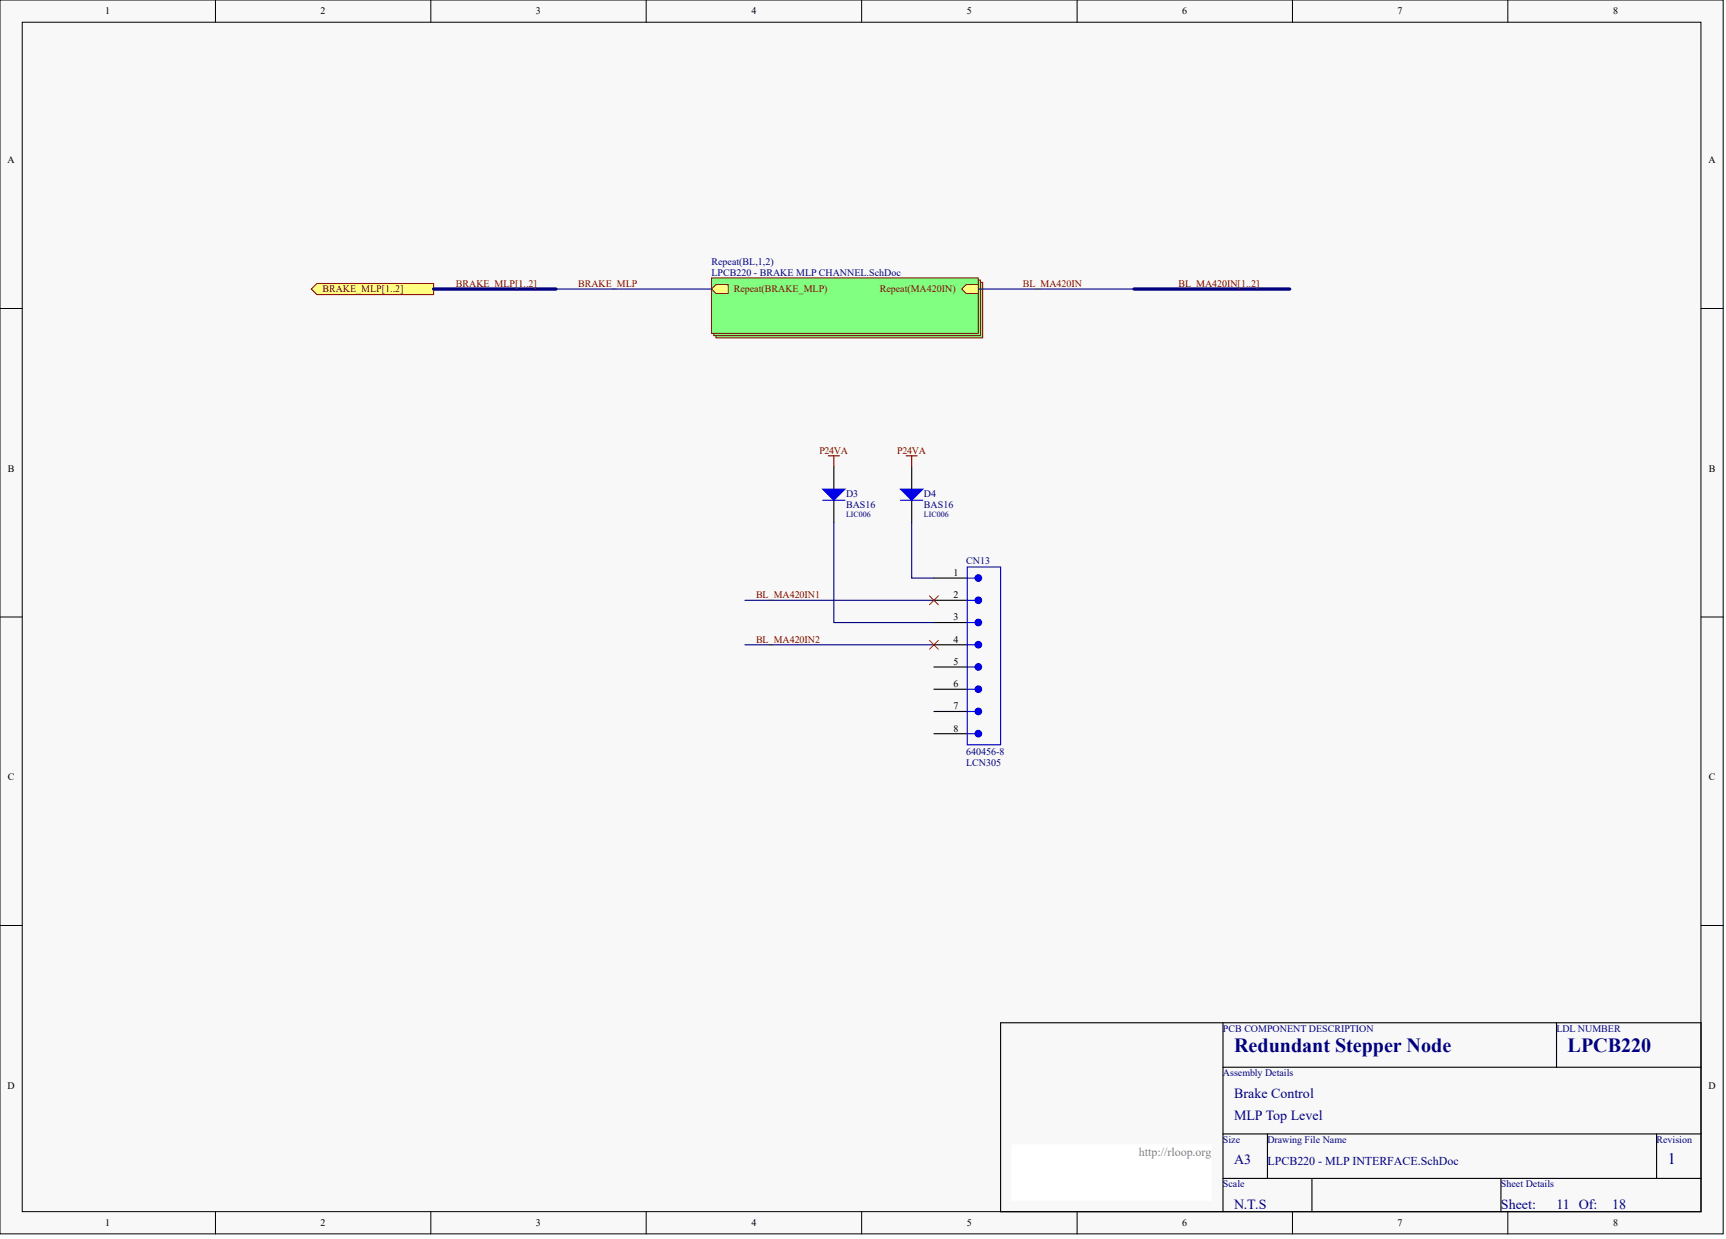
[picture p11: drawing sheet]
<svg xmlns="http://www.w3.org/2000/svg" width="656mm" height="471mm" viewBox="0 0 656 471" stroke-linecap="round" stroke-linejoin="round" font-family="sans-serif">
<defs><g id="words">
<g font-size="7.6" fill="#000080">
<text x="469.2" y="399.8">Redundant Stepper Node</text>
<text x="596" y="399.8">LPCB220</text>
</g>
<text font-size="6.1" fill="#000080" x="634" y="442.4">1</text>
<g font-size="5.3" fill="#000080">
<text x="469.2" y="417.2">Brake Control</text>
<text x="469.2" y="425.7">MLP Top Level</text>
<text x="469.2" y="442.6">A3</text>
<text x="469.2" y="459.5">N.T.S</text>
<text x="570.6" y="459.5">Sheet:</text>
<text x="591.7" y="459.5">11 Of:</text>
<text x="612.9" y="459.5">18</text>
</g>
<text font-size="4.6" fill="#808080" x="432.9" y="439.3">http://rloop.org</text>
<text font-size="4.6" fill="#000080" x="481.8" y="442.7">LPCB220 - MLP INTERFACE.SchDoc</text>
<g font-size="3.8">
<text x="40" y="5.5">1</text>
<text x="121.9" y="5.5">2</text>
<text x="203.8" y="5.5">3</text>
<text x="285.7" y="5.5">4</text>
<text x="367.6" y="5.5">5</text>
<text x="449.5" y="5.5">6</text>
<text x="531.3" y="5.5">7</text>
<text x="613.3" y="5.5">8</text>
<text x="2.8" y="62">A</text>
<text x="649.5" y="62">A</text>
<text x="3" y="179.3">B</text>
<text x="649.6" y="179.3">B</text>
<text x="362.4" y="218.9">1</text>
<text x="362.4" y="227.3">2</text>
<text x="362.4" y="235.8">3</text>
<text x="362.4" y="244.2">4</text>
<text x="362.4" y="252.7">5</text>
<text x="362.4" y="261.1">6</text>
<text x="362.4" y="269.6">7</text>
<text x="362.4" y="278.1">8</text>
<text x="3" y="296.6">C</text>
<text x="649.6" y="296.6">C</text>
<text x="2.8" y="413.8">D</text>
<text x="649.5" y="413.8">D</text>
<text x="40" y="466.1">1</text>
<text x="121.9" y="466.1">2</text>
<text x="203.8" y="466.1">3</text>
<text x="285.7" y="466.1">4</text>
<text x="367.6" y="466.1">5</text>
<text x="449.5" y="466.1">6</text>
<text x="531.3" y="466.1">7</text>
<text x="613.3" y="466.1">8</text>
</g>
<g font-size="3.8" fill="#000080">
<text x="270.5" y="100.6">Repeat(BL,1,2)</text>
<text x="270.5" y="104.8">LPCB220 - BRAKE MLP CHANNEL.SchDoc</text>
<text x="321.7" y="188.9">D3</text>
<text x="351.2" y="188.9">D4</text>
<text x="321.7" y="193.1">BAS16</text>
<text x="351.2" y="193.1">BAS16</text>
<text x="367.3" y="214.2">CN13</text>
<text x="367.3" y="286.9">640456-8</text>
<text x="367.3" y="291.2">LCN305</text>
<text x="464.9" y="392.1">PCB COMPONENT DESCRIPTION</text>
<text x="591.7" y="392.1">LDL NUMBER</text>
<text x="464.9" y="409">Assembly Details</text>
<text x="464.9" y="434.4">Size</text>
<text x="481.8" y="434.4">Drawing File Name</text>
<text x="629.8" y="434.4">Revision</text>
<text x="464.9" y="451.3">Scale</text>
<text x="570.6" y="451.3">Sheet Details</text>
</g>
<g font-size="3.8" fill="#800000">
<text x="122.6" y="111.1">BRAKE_MLP[1..2]</text>
<text x="173.3" y="109">BRAKE_MLP[1..2]</text>
<text x="219.8" y="109">BRAKE_MLP</text>
<text x="279" y="111.1">Repeat(BRAKE_MLP)</text>
<text x="334.5" y="111.1">Repeat(MA420IN)</text>
<text x="388.9" y="109">BL_MA420IN</text>
<text x="448" y="109">BL_MA420IN[1..2]</text>
<text x="311.5" y="172.4">P24VA</text>
<text x="341.1" y="172.4">P24VA</text>
<text x="287.4" y="227.3">BL_MA420IN1</text>
<text x="287.4" y="244.2">BL_MA420IN2</text>
</g>
<g font-size="3" fill="#000080">
<text x="321.7" y="196.7">LIC006</text>
<text x="351.2" y="196.7">LIC006</text>
</g>
</g></defs>
<g fill="#f8f8f8" stroke="#000" stroke-width=".38">
<path d="M0 0h655.1v469h-655.1z"/>
<path d="M8.5 8.5h638.1v452.1h-638.1z"/>
</g>
<g fill="none" stroke="#000" stroke-width=".38">
<path d="M81.9 0v8.5M163.8 0v8.5M245.7 0v8.5M327.6 0v8.5M409.5 0v8.5M491.4 0v8.5M573.2 0v8.5M0 117.3h8.5M646.7 117.3h8.4M0 234.5h8.5M646.7 234.5h8.4M0 351.8h8.5"/>
<path d="M646.7 351.8h8.4M81.9 460.6v8.5M163.8 460.6v8.5M245.7 460.6v8.5M327.6 460.6v8.5M409.5 460.6v8.5M491.4 460.6v8.5M573.2 460.6v8.5"/>
</g>
<path d="M380.4 388.8h266.3v71.8h-266.3zM464.9 388.8v71.8M591.7 388.8v16.9M464.9 405.7h181.8M464.9 431h181.8M481.8 431v16.9M629.8 431v16.9M464.9 447.9h181.8M498.7 447.9v12.7M570.6 447.9v12.7" fill="none" stroke="#000" stroke-width=".42"/>
<path d="M384.6 435.2h76.1v21.1h-76.1z" fill="#fff" stroke="#fff" stroke-width=".38"/>
<g fill="#80ff80" stroke="#800000" stroke-width=".38">
<path d="M272.2 107.3h101.4v21.1h-101.4z"/>
<path d="M271.4 106.5h101.4v21.1h-101.4z"/>
<path d="M270.5 105.6h101.4v21.1h-101.4z"/>
</g>
<g fill="#ffff80" stroke="#800000" stroke-width=".38">
<path d="M365.6 109.9l1.7-1.7h4.6v3.4h-4.6z" fill-rule="evenodd"/>
<path d="M270.5 109.9l1.7-1.7h4.6v3.4h-4.6z" fill-rule="evenodd"/>
</g>
<path d="M211.3 109.9h59.2M371.9 109.9h59.2" fill="none" stroke="#000080" stroke-width=".42"/>
<path d="M355 219.7h12.7M355 228.2h12.7M355 236.6h12.7M355 245.1h12.7M355 253.5h12.7M355 262h12.7M355 270.4h12.7M355 278.9h12.7" fill="none" stroke="#000" stroke-width=".42"/>
<path d="M367.7 215.5h12.7v67.6h-12.7zM367.7 219.7h3M367.7 228.2h3M367.7 236.6h3M367.7 245.1h3M367.7 253.5h3M367.7 262h3M367.7 270.4h3M367.7 278.9h3" fill="none" stroke="#00f" stroke-width=".42"/>
<g fill="#00f" stroke="#00f" stroke-width=".42">
<circle cx="371.9" cy="228.2" r="1.25"/>
<circle cx="371.9" cy="219.7" r="1.25"/>
<circle cx="371.9" cy="236.6" r="1.25"/>
<circle cx="371.9" cy="245.1" r="1.25"/>
<circle cx="371.9" cy="262" r="1.25"/>
<circle cx="371.9" cy="253.5" r="1.25"/>
<circle cx="371.9" cy="270.4" r="1.25"/>
<circle cx="371.9" cy="278.9" r="1.25"/>
</g>
<path d="M118.3 109.9l2.2-2.1h44.3v4.2h-44.3z" fill-rule="evenodd" fill="#ffff80" stroke="#800000" stroke-width=".38"/>
<path d="M164.8 109.9h46.5M431.1 109.9h59.2" fill="none" stroke="#000080" stroke-width="1.3"/>
<path d="M317 177.5v8.4M346.6 177.5v8.4M317 190.2v8.4M346.6 190.2v8.4" fill="none" stroke="#000" stroke-width=".42"/>
<g fill="#00f" stroke="#00f" stroke-width=".42">
<path d="M342.4 185.9h8.4l-4.2 4.3z"/>
<path d="M312.8 185.9h8.4l-4.2 4.3z"/>
</g>
<path d="M312.8 190.2h8.4M342.4 190.2h8.4" fill="none" stroke="#00f" stroke-width=".42"/>
<path d="M314.9 173.3h4.2M317 173.3v4.2M344.5 173.3h4.2M346.6 173.3v4.2" fill="none" stroke="#800000" stroke-width=".42"/>
<path d="M317 198.6v38h38M346.6 198.6v21.1h8.4M283.2 228.2h71.8M283.2 245.1h71.8" fill="none" stroke="#000080" stroke-width=".42"/>
<path d="M353.4 226.5l3.3 3.4M356.7 226.5l-3.3 3.4M353.4 243.4l3.3 3.4M356.7 243.4l-3.3 3.4" fill="none" stroke="#f00" stroke-width=".38"/>
<use href="#words"/>
</svg>
